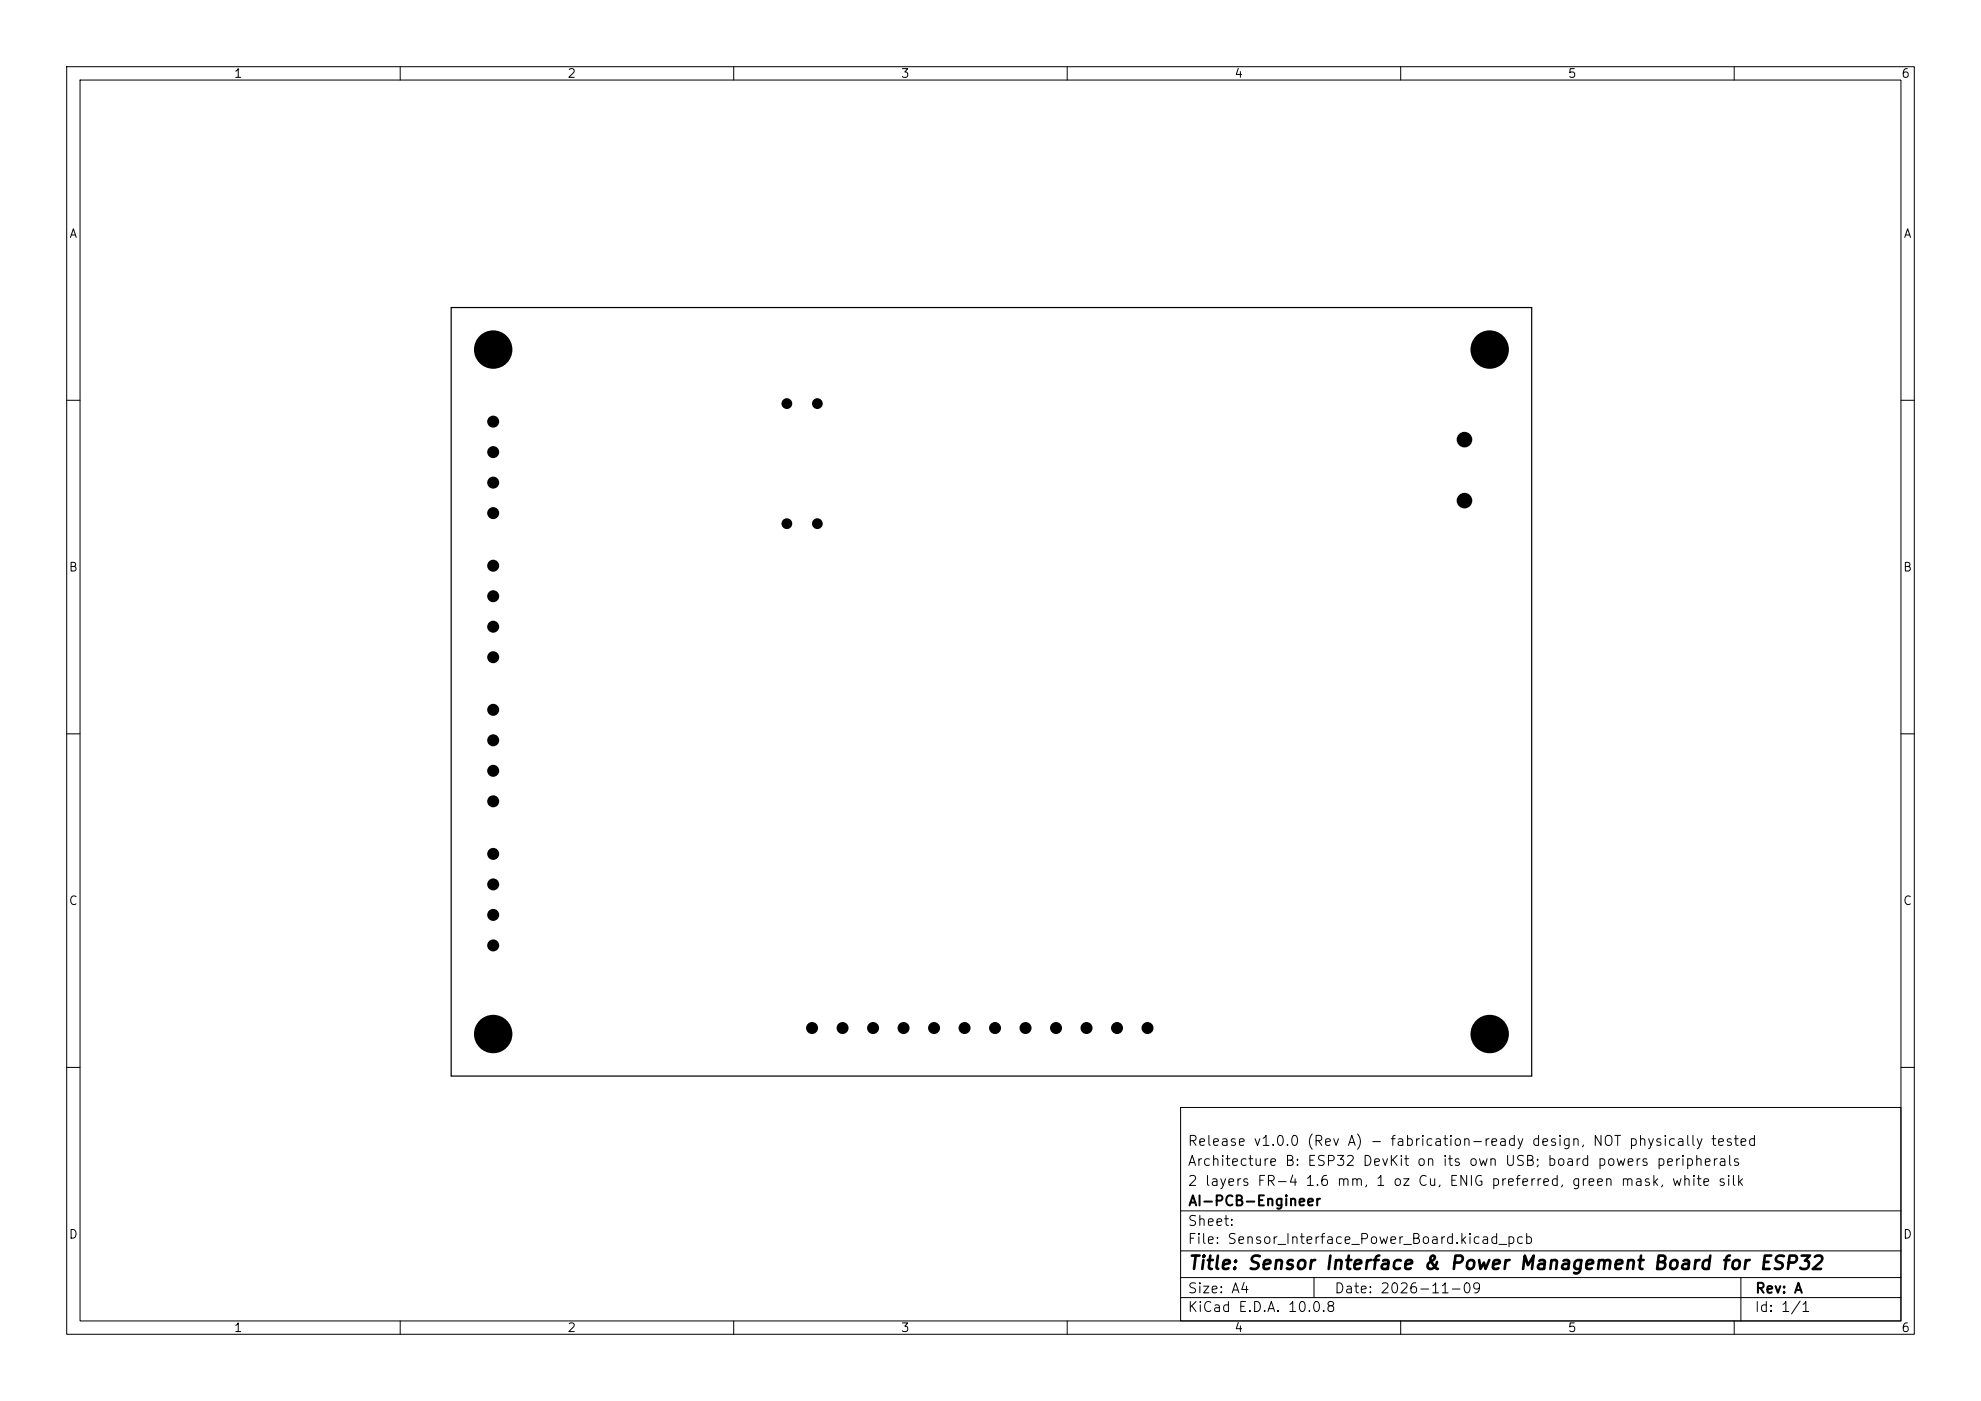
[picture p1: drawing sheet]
<svg xmlns="http://www.w3.org/2000/svg" width="297mm" height="210mm" viewBox="0 0 297 210" stroke-linecap="round" stroke-linejoin="round" font-family="sans-serif">
<defs><g id="words">
<text font-size="2" x="178" y="190.8">Title: Sensor Interface &amp; Power Management Board for ESP32</text>
<g font-size="1.5">
<text x="178" y="172.1">Release v1.0.0 (Rev A) - fabrication-ready design, NOT physically tested</text>
<text x="178" y="178.1">2 layers FR-4 1.6 mm, 1 oz Cu, ENIG preferred, green mask, white silk</text>
<text x="178" y="175.1">Architecture B: ESP32 DevKit on its own USB; board powers peripherals</text>
<text x="178" y="184.1">Sheet:</text>
<text x="178" y="181.1">AI-PCB-Engineer</text>
<text x="178" y="186.8">File: Sensor_Interface_Power_Board.kicad_pcb</text>
<text x="178" y="197">KiCad E.D.A. 10.0.8</text>
<text x="178" y="194.2">Size: A4</text>
<text x="200" y="194.2">Date: 2026-11-09</text>
<text x="263" y="197">Id: 1/1</text>
<text x="263" y="194.2">Rev: A</text>
</g>
<g font-size="1.3">
<text x="35" y="12">1</text>
<text x="85" y="12">2</text>
<text x="135" y="12">3</text>
<text x="185" y="12">4</text>
<text x="235" y="12">5</text>
<text x="285" y="12">6</text>
<text x="10.3" y="36">A</text>
<text x="285.3" y="36">A</text>
<text x="10.2" y="86">B</text>
<text x="285.2" y="86">B</text>
<text x="10.2" y="136">C</text>
<text x="285.2" y="136">C</text>
<text x="10.2" y="186">D</text>
<text x="285.2" y="186">D</text>
<text x="35" y="200">1</text>
<text x="85" y="200">2</text>
<text x="135" y="200">3</text>
<text x="185" y="200">4</text>
<text x="235" y="200">5</text>
<text x="285" y="200">6</text>
</g>
</g></defs>
<g fill="none" stroke="#000" stroke-width=".15">
<path d="M10 10h277v190h-277zM12 12h273v186h-273zM60 10v2M110 10v2M160 10v2M210 10v2M260 10v2M10 60h2M285 60h2M10 110h2M285 110h2M10 160h2"/>
<path d="M177 166h108v32h-108zM285 160h2M60 198v2M110 198v2M160 198v2M177 194.5h108M177 191.5h108M177 187.5h108M177 181.5h108M197 191.5v3M210 198v2M260 198v2"/>
<path d="M261 191.5v6.5"/>
</g>
<path d="M67.6 46.1h162v115.2h-162z" fill="none" stroke="#000" stroke-width=".18"/>
<g fill="#000">
<circle cx="73.9" cy="52.4" r="2.88"/>
<circle cx="223.3" cy="52.4" r="2.88"/>
<circle cx="73.9" cy="67.8" r=".9"/>
<circle cx="73.9" cy="63.2" r=".9"/>
<circle cx="73.9" cy="72.3" r=".9"/>
<circle cx="73.9" cy="76.9" r=".9"/>
<circle cx="118" cy="60.5" r=".81"/>
<circle cx="118" cy="78.5" r=".81"/>
<circle cx="122.5" cy="60.5" r=".81"/>
<circle cx="122.5" cy="78.5" r=".81"/>
<circle cx="219.6" cy="65.9" r="1.17"/>
<circle cx="219.6" cy="75" r="1.17"/>
<circle cx="73.9" cy="84.8" r=".9"/>
<circle cx="73.9" cy="93.9" r=".9"/>
<circle cx="73.9" cy="98.5" r=".9"/>
<circle cx="73.9" cy="89.4" r=".9"/>
<circle cx="73.9" cy="106.4" r=".9"/>
<circle cx="73.9" cy="111" r=".9"/>
<circle cx="73.9" cy="115.5" r=".9"/>
<circle cx="73.9" cy="120.1" r=".9"/>
<circle cx="73.9" cy="128" r=".9"/>
<circle cx="73.9" cy="132.6" r=".9"/>
<circle cx="73.9" cy="137.1" r=".9"/>
<circle cx="73.9" cy="155" r="2.88"/>
<circle cx="73.9" cy="141.7" r=".9"/>
<circle cx="121.8" cy="154.1" r=".9"/>
<circle cx="126.3" cy="154.1" r=".9"/>
<circle cx="130.9" cy="154.1" r=".9"/>
<circle cx="135.5" cy="154.1" r=".9"/>
<circle cx="140" cy="154.1" r=".9"/>
<circle cx="144.6" cy="154.1" r=".9"/>
<circle cx="149.2" cy="154.1" r=".9"/>
<circle cx="153.8" cy="154.1" r=".9"/>
<circle cx="158.3" cy="154.1" r=".9"/>
<circle cx="162.9" cy="154.1" r=".9"/>
<circle cx="167.5" cy="154.1" r=".9"/>
<circle cx="172" cy="154.1" r=".9"/>
<circle cx="223.3" cy="155" r="2.88"/>
</g>
<use href="#words"/>
</svg>
